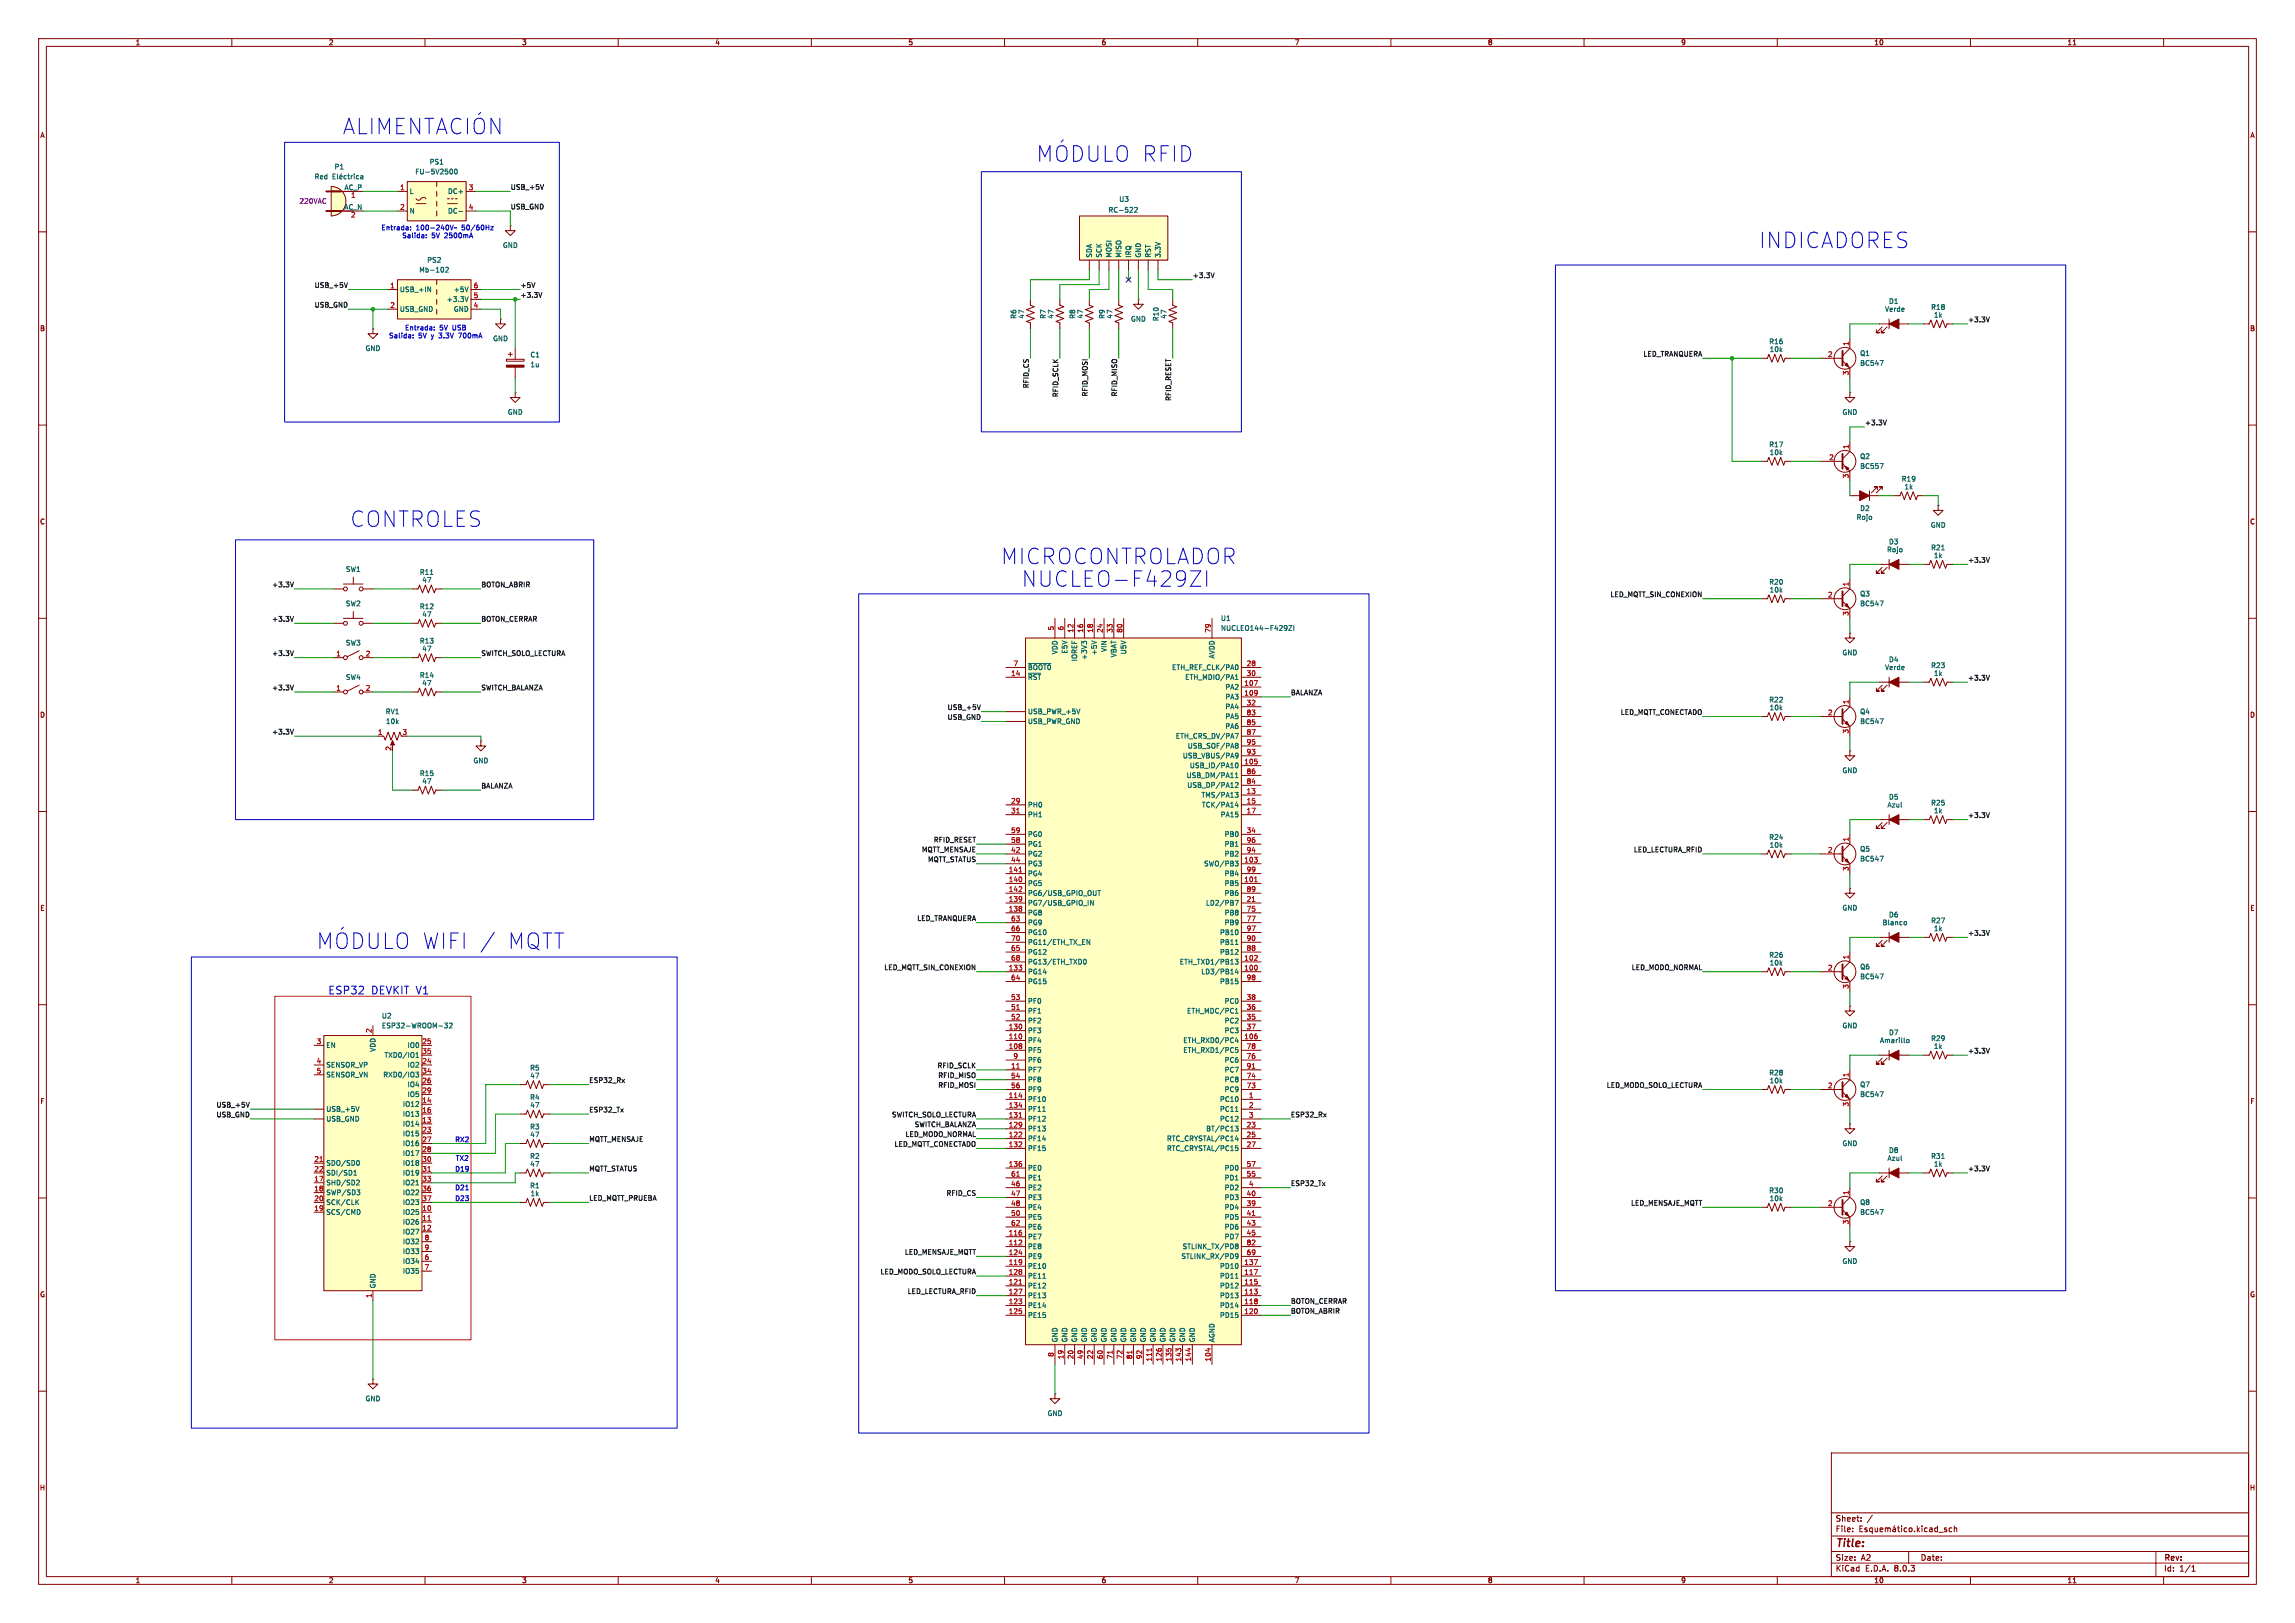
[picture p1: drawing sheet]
<svg xmlns="http://www.w3.org/2000/svg" width="594mm" height="420mm" viewBox="0 0 594 420" stroke-linecap="round" stroke-linejoin="round" font-family="sans-serif">
<defs><g id="words">
<g font-size="5.6" fill="#0000c2">
<text x="295.4" y="42.1">RFID</text>
<text x="455.4" y="64.5">INDICADORES</text>
<text x="90.7" y="136.6">CONTROLES</text>
<text x="259.2" y="146.3">MICROCONTROLADOR</text>
<text x="264.5" y="152.1">NUCLEO-F429ZI</text>
<text x="109.1" y="245.8">WIFI</text>
<text x="130.5" y="245.8">MQTT</text>
</g>
<g font-size="2.8" fill="#0000c2">
<text x="84.9" y="257.5">ESP32</text>
<text x="96" y="257.5">DEVKIT V1</text>
</g>
<text font-size="2.8" fill="#840000" x="475" y="400.9">Title:</text>
<g font-size="2.1" fill="#840000">
<text x="475" y="394">Sheet:</text>
<text x="475" y="396.7">File:</text>
<text x="475" y="406.9">KiCad</text>
<text x="475" y="404.1">Size:</text>
<text x="481.7" y="404.1">A2</text>
<text x="482.7" y="406.9">E.D.A.</text>
<text x="490.3" y="406.9">8.0.3</text>
<text x="497" y="404.1">Date:</text>
<text x="560" y="404.3">Rev:</text>
<text x="560" y="406.9">Id:</text>
<text x="564.1" y="406.9">1/1</text>
</g>
<g font-size="1.8" fill="#840000">
<text x="35" y="11.9">1</text>
<text x="85" y="11.9">2</text>
<text x="135" y="11.9">3</text>
<text x="185" y="11.9">4</text>
<text x="235" y="11.9">5</text>
<text x="285" y="11.9">6</text>
<text x="335" y="11.9">7</text>
<text x="385" y="11.9">8</text>
<text x="435" y="11.9">9</text>
<text x="485" y="11.9">10</text>
<text x="535" y="11.9">11</text>
<text x="10.3" y="35.9">A</text>
<text x="582.3" y="35.9">A</text>
<text x="10.3" y="85.9">B</text>
<text x="582.3" y="85.9">B</text>
<text x="10.3" y="135.9">C</text>
<text x="582.3" y="135.9">C</text>
<text x="10.3" y="185.9">D</text>
<text x="582.3" y="185.9">D</text>
<text x="10.3" y="235.9">E</text>
<text x="582.3" y="235.9">E</text>
<text x="10.3" y="285.9">F</text>
<text x="582.3" y="285.9">F</text>
<text x="10.3" y="335.9">G</text>
<text x="582.3" y="335.9">G</text>
<text x="10.2" y="385.9">H</text>
<text x="582.2" y="385.9">H</text>
<text x="35" y="409.9">1</text>
<text x="85" y="409.9">2</text>
<text x="135" y="409.9">3</text>
<text x="185" y="409.9">4</text>
<text x="235" y="409.9">5</text>
<text x="285" y="409.9">6</text>
<text x="335" y="409.9">7</text>
<text x="385" y="409.9">8</text>
<text x="435" y="409.9">9</text>
<text x="485" y="409.9">10</text>
<text x="535" y="409.9">11</text>
</g>
<g font-size="1.8" fill="#006464">
<text x="81.3" y="46.6">Red</text>
<text x="86.5" y="44">P1</text>
<text x="107.4" y="45.3">FU-5V2500</text>
<text x="111.1" y="42.8">PS1</text>
<text x="89" y="49.3">AC_P</text>
<text x="105.9" y="50.4">L</text>
<text x="115.8" y="50.4">DC+</text>
<text x="289.6" y="52.4">U3</text>
<text x="89" y="54.4">AC_N</text>
<text x="105.9" y="55.5">N</text>
<text x="115.8" y="55.5">DC-</text>
<text x="286.8" y="55.2">RC-522</text>
<text x="130" y="64.4">GND</text>
<text x="108.4" y="70.7">Mb-102</text>
<text x="110.4" y="68.2">PS2</text>
<text x="282.8" y="66.8" transform="rotate(-90 282.8 66.8)">SDA</text>
<text x="285.3" y="66.8" transform="rotate(-90 285.3 66.8)">SCK</text>
<text x="287.9" y="66.8" transform="rotate(-90 287.9 66.8)">MOSI</text>
<text x="290.4" y="66.8" transform="rotate(-90 290.4 66.8)">MISO</text>
<text x="293" y="66.8" transform="rotate(-90 293 66.8)">IRQ</text>
<text x="295.5" y="66.8" transform="rotate(-90 295.5 66.8)">GND</text>
<text x="298" y="66.8" transform="rotate(-90 298 66.8)">RST</text>
<text x="300.6" y="66.8" transform="rotate(-90 300.6 66.8)">3.3V</text>
<text x="103.4" y="75.8">USB_+IN</text>
<text x="117.3" y="75.8">+5V</text>
<text x="103.4" y="80.9">USB_GND</text>
<text x="115.5" y="78.3">+3.3V</text>
<text x="117.3" y="80.9">GND</text>
<text x="263.2" y="82.6" transform="rotate(-90 263.2 82.6)">R6</text>
<text x="265.3" y="82.6" transform="rotate(-90 265.3 82.6)">47</text>
<text x="270.9" y="82.6" transform="rotate(-90 270.9 82.6)">R7</text>
<text x="272.9" y="82.6" transform="rotate(-90 272.9 82.6)">47</text>
<text x="278.5" y="82.6" transform="rotate(-90 278.5 82.6)">R8</text>
<text x="280.5" y="82.6" transform="rotate(-90 280.5 82.6)">47</text>
<text x="286.1" y="82.6" transform="rotate(-90 286.1 82.6)">R9</text>
<text x="288.1" y="82.6" transform="rotate(-90 288.1 82.6)">47</text>
<text x="292.6" y="83.4">GND</text>
<text x="300.1" y="83.2" transform="rotate(-90 300.1 83.2)">R10</text>
<text x="302.1" y="82.6" transform="rotate(-90 302.1 82.6)">47</text>
<text x="487.8" y="80.9">Verde</text>
<text x="488.8" y="78.8">D1</text>
<text x="499.7" y="80.4">R18</text>
<text x="500.4" y="82.4">1k</text>
<text x="127.5" y="88.5">GND</text>
<text x="457.8" y="89.3">R16</text>
<text x="94.5" y="91">GND</text>
<text x="137.2" y="92.7">C1</text>
<text x="137.2" y="95.2">1u</text>
<text x="457.9" y="91.3">10k</text>
<text x="481.3" y="92.3">Q1</text>
<text x="481.3" y="94.8">BC547</text>
<text x="131.3" y="107.5">GND</text>
<text x="476.8" y="107.5">GND</text>
<text x="457.8" y="115.9">R17</text>
<text x="457.9" y="118">10k</text>
<text x="481.3" y="119">Q2</text>
<text x="481.3" y="121.5">BC557</text>
<text x="492.1" y="124.8">R19</text>
<text x="492.8" y="126.8">1k</text>
<text x="480.4" y="134.7">Rojo</text>
<text x="481.3" y="132.4">D2</text>
<text x="499.6" y="136.8">GND</text>
<text x="488.3" y="143.1">Rojo</text>
<text x="488.8" y="141.1">D3</text>
<text x="499.7" y="142.6">R21</text>
<text x="89.4" y="148.2">SW1</text>
<text x="108.5" y="148.9">R11</text>
<text x="500.4" y="144.6">1k</text>
<text x="109.2" y="151">47</text>
<text x="457.8" y="151.5">R20</text>
<text x="457.9" y="153.5">10k</text>
<text x="481.3" y="154.5">Q3</text>
<text x="89.4" y="157.1">SW2</text>
<text x="108.5" y="157.8">R12</text>
<text x="109.2" y="159.9">47</text>
<text x="315.9" y="160.9">U1</text>
<text x="481.3" y="157.1">BC547</text>
<text x="89.4" y="167.2">SW3</text>
<text x="108.5" y="166.7">R13</text>
<text x="315.9" y="163.4">NUCLEO144-F429ZI</text>
<text x="109.2" y="168.8">47</text>
<text x="265.9" y="173.6">~{BOOT0}</text>
<text x="273.9" y="169.4" transform="rotate(-90 273.9 169.4)">VDD</text>
<text x="276.5" y="169.3" transform="rotate(-90 276.5 169.3)">E5V</text>
<text x="279" y="171.3" transform="rotate(-90 279 171.3)">IOREF</text>
<text x="281.5" y="170.9" transform="rotate(-90 281.5 170.9)">+3V3</text>
<text x="284.1" y="169.7" transform="rotate(-90 284.1 169.7)">+5V</text>
<text x="286.6" y="168.8" transform="rotate(-90 286.6 168.8)">VIN</text>
<text x="289.2" y="170.2" transform="rotate(-90 289.2 170.2)">VBAT</text>
<text x="291.7" y="169.4" transform="rotate(-90 291.7 169.4)">U5V</text>
<text x="303.2" y="173.6">ETH_REF_CLK/PA0</text>
<text x="314.6" y="170.5" transform="rotate(-90 314.6 170.5)">AVDD</text>
<text x="476.8" y="169.8">GND</text>
<text x="487.8" y="173.6">Verde</text>
<text x="488.8" y="171.6">D4</text>
<text x="499.7" y="173.1">R23</text>
<text x="89.4" y="176.1">SW4</text>
<text x="108.5" y="175.6">R14</text>
<text x="109.2" y="177.6">47</text>
<text x="265.9" y="176.1">~{RST}</text>
<text x="306.6" y="176.1">ETH_MDIO/PA1</text>
<text x="317" y="178.7">PA2</text>
<text x="500.4" y="175.1">1k</text>
<text x="99.7" y="185">RV1</text>
<text x="265.9" y="185">USB_PWR_+5V</text>
<text x="317" y="181.2">PA3</text>
<text x="317" y="183.7">PA4</text>
<text x="457.8" y="182">R22</text>
<text x="457.9" y="184">10k</text>
<text x="481.3" y="185">Q4</text>
<text x="99.8" y="187.6">10k</text>
<text x="265.9" y="187.6">USB_PWR_GND</text>
<text x="304.2" y="191.4">ETH_CRS_DV/PA7</text>
<text x="317" y="186.3">PA5</text>
<text x="317" y="188.8">PA6</text>
<text x="481.3" y="187.6">BC547</text>
<text x="122.4" y="197.7">GND</text>
<text x="306" y="196.4">USB_VBUS/PA9</text>
<text x="307.3" y="193.9">USB_SOF/PA8</text>
<text x="108.5" y="201">R15</text>
<text x="109.2" y="203">47</text>
<text x="307" y="201.5">USB_DM/PA11</text>
<text x="307.8" y="199">USB_ID/PA10</text>
<text x="476.8" y="200.3">GND</text>
<text x="265.9" y="209.1">PH0</text>
<text x="307.2" y="204.1">USB_DP/PA12</text>
<text x="310.9" y="206.6">TMS/PA13</text>
<text x="311" y="209.1">TCK/PA14</text>
<text x="488.4" y="209.1">Azul</text>
<text x="488.8" y="207.1">D5</text>
<text x="499.7" y="208.6">R25</text>
<text x="265.9" y="211.7">PH1</text>
<text x="315.8" y="211.7">PA15</text>
<text x="500.4" y="210.7">1k</text>
<text x="265.9" y="221.8">PG2</text>
<text x="265.9" y="219.3">PG1</text>
<text x="265.9" y="216.8">PG0</text>
<text x="316.8" y="216.8">PB0</text>
<text x="316.8" y="221.8">PB2</text>
<text x="316.8" y="219.3">PB1</text>
<text x="457.8" y="217.5">R24</text>
<text x="457.9" y="219.6">10k</text>
<text x="481.3" y="220.6">Q5</text>
<text x="265.9" y="226.9">PG4</text>
<text x="265.9" y="224.4">PG3</text>
<text x="311.5" y="224.4">SWO/PB3</text>
<text x="316.8" y="226.9">PB4</text>
<text x="481.3" y="223.1">BC547</text>
<text x="265.9" y="229.5">PG5</text>
<text x="265.9" y="232">PG6/USB_GPIO_OUT</text>
<text x="316.8" y="229.5">PB5</text>
<text x="316.8" y="232">PB6</text>
<text x="265.9" y="237.1">PG8</text>
<text x="265.9" y="234.5">PG7/USB_GPIO_IN</text>
<text x="265.9" y="239.6">PG9</text>
<text x="312" y="234.5">LD2/PB7</text>
<text x="316.8" y="237.1">PB8</text>
<text x="316.8" y="239.6">PB9</text>
<text x="476.8" y="235.8">GND</text>
<text x="487.1" y="239.6">Blanco</text>
<text x="488.8" y="237.6">D6</text>
<text x="499.7" y="239.1">R27</text>
<text x="265.9" y="242.2">PG10</text>
<text x="265.9" y="244.7">PG11/ETH_TX_EN</text>
<text x="315.6" y="244.7">PB11</text>
<text x="315.6" y="242.2">PB10</text>
<text x="500.4" y="241.1">1k</text>
<text x="265.9" y="247.2">PG12</text>
<text x="265.9" y="249.8">PG13/ETH_TXD0</text>
<text x="305.2" y="249.8">ETH_TXD1/PB13</text>
<text x="315.6" y="247.2">PB12</text>
<text x="457.8" y="248">R26</text>
<text x="457.9" y="250">10k</text>
<text x="481.3" y="251.1">Q6</text>
<text x="265.9" y="252.3">PG14</text>
<text x="265.9" y="254.9">PG15</text>
<text x="310.8" y="252.3">LD3/PB14</text>
<text x="315.6" y="254.9">PB15</text>
<text x="481.3" y="253.6">BC547</text>
<text x="98.7" y="263.8">U2</text>
<text x="265.9" y="262.5">PF1</text>
<text x="265.9" y="259.9">PF0</text>
<text x="307.1" y="262.5">ETH_MDC/PC1</text>
<text x="316.8" y="259.9">PC0</text>
<text x="98.7" y="266.3">ESP32-WROOM-32</text>
<text x="265.9" y="267.6">PF3</text>
<text x="265.9" y="265">PF2</text>
<text x="316.8" y="265">PC2</text>
<text x="316.8" y="267.6">PC3</text>
<text x="476.8" y="266.3">GND</text>
<text x="488.8" y="268.1">D7</text>
<text x="499.7" y="269.6">R29</text>
<text x="84.3" y="271.4">EN</text>
<text x="97.4" y="272.3" transform="rotate(-90 97.4 272.3)">VDD</text>
<text x="99.4" y="273.9">TXD0/IO1</text>
<text x="105.4" y="271.4">IO0</text>
<text x="265.9" y="272.6">PF5</text>
<text x="265.9" y="270.1">PF4</text>
<text x="265.9" y="275.2">PF6</text>
<text x="306.1" y="270.1">ETH_RXD0/PC4</text>
<text x="306.1" y="272.6">ETH_RXD1/PC5</text>
<text x="316.8" y="275.2">PC6</text>
<text x="486.5" y="270.1">Amarillo</text>
<text x="500.4" y="271.6">1k</text>
<text x="84.3" y="276.5">SENSOR_VP</text>
<text x="84.3" y="279">SENSOR_VN</text>
<text x="99.1" y="279">RXD0/IO3</text>
<text x="105.4" y="276.5">IO2</text>
<text x="105.4" y="281.5">IO4</text>
<text x="137.1" y="277.2">R5</text>
<text x="137.1" y="279.2">47</text>
<text x="265.9" y="277.7">PF7</text>
<text x="265.9" y="280.3">PF8</text>
<text x="316.8" y="280.3">PC8</text>
<text x="316.8" y="277.7">PC7</text>
<text x="457.8" y="278.5">R28</text>
<text x="457.9" y="280.5">10k</text>
<text x="481.3" y="281.5">Q7</text>
<text x="84.3" y="287.9">USB_+5V</text>
<text x="104.2" y="286.6">IO12</text>
<text x="105.4" y="284.1">IO5</text>
<text x="137.1" y="284.8">R4</text>
<text x="137.1" y="286.9">47</text>
<text x="265.9" y="285.3">PF10</text>
<text x="265.9" y="287.9">PF11</text>
<text x="265.9" y="282.8">PF9</text>
<text x="315.6" y="285.3">PC10</text>
<text x="315.6" y="287.9">PC11</text>
<text x="316.8" y="282.8">PC9</text>
<text x="481.3" y="284.1">BC547</text>
<text x="84.3" y="290.4">USB_GND</text>
<text x="104.2" y="291.7">IO14</text>
<text x="104.2" y="289.2">IO13</text>
<text x="137.1" y="292.5">R3</text>
<text x="265.9" y="293">PF13</text>
<text x="265.9" y="290.4">PF12</text>
<text x="312.1" y="293">BT/PC13</text>
<text x="315.6" y="290.4">PC12</text>
<text x="104.2" y="294.2">IO15</text>
<text x="104.2" y="296.8">IO16</text>
<text x="104.2" y="299.3">IO17</text>
<text x="137.1" y="294.5">47</text>
<text x="265.9" y="295.5">PF14</text>
<text x="265.9" y="298">PF15</text>
<text x="301.9" y="295.5">RTC_CRYSTAL/PC14</text>
<text x="301.9" y="298">RTC_CRYSTAL/PC15</text>
<text x="476.8" y="296.8">GND</text>
<text x="488.8" y="298.6">D8</text>
<text x="84.3" y="301.9">SDO/SD0</text>
<text x="84.3" y="304.4">SDI/SD1</text>
<text x="104.2" y="301.9">IO18</text>
<text x="104.2" y="304.4">IO19</text>
<text x="137.1" y="300.1">R2</text>
<text x="137.1" y="302.1">47</text>
<text x="265.9" y="303.1">PE0</text>
<text x="265.9" y="305.7">PE1</text>
<text x="316.8" y="305.7">PD1</text>
<text x="316.8" y="303.1">PD0</text>
<text x="488.4" y="300.6">Azul</text>
<text x="499.7" y="300.1">R31</text>
<text x="500.4" y="302.1">1k</text>
<text x="84.3" y="306.9">SHD/SD2</text>
<text x="84.3" y="309.5">SWP/SD3</text>
<text x="104.2" y="306.9">IO21</text>
<text x="104.2" y="309.5">IO22</text>
<text x="137.1" y="307.7">R1</text>
<text x="137.2" y="309.7">1k</text>
<text x="265.9" y="308.2">PE2</text>
<text x="265.9" y="310.7">PE3</text>
<text x="316.8" y="308.2">PD2</text>
<text x="316.8" y="310.7">PD3</text>
<text x="457.8" y="309">R30</text>
<text x="457.9" y="311">10k</text>
<text x="84.3" y="314.6">SCS/CMD</text>
<text x="84.3" y="312">SCK/CLK</text>
<text x="104.2" y="314.6">IO25</text>
<text x="104.2" y="317.1">IO26</text>
<text x="104.2" y="312">IO23</text>
<text x="265.9" y="313.3">PE4</text>
<text x="265.9" y="315.8">PE5</text>
<text x="316.8" y="313.3">PD4</text>
<text x="316.8" y="315.8">PD5</text>
<text x="481.3" y="312">Q8</text>
<text x="481.3" y="314.6">BC547</text>
<text x="104.2" y="319.6">IO27</text>
<text x="104.2" y="322.2">IO32</text>
<text x="265.9" y="323.4">PE8</text>
<text x="265.9" y="320.9">PE7</text>
<text x="265.9" y="318.4">PE6</text>
<text x="306" y="323.4">STLINK_TX/PD8</text>
<text x="316.8" y="318.4">PD6</text>
<text x="316.8" y="320.9">PD7</text>
<text x="104.2" y="327.3">IO34</text>
<text x="104.2" y="329.8">IO35</text>
<text x="104.2" y="324.7">IO33</text>
<text x="265.9" y="328.5">PE10</text>
<text x="265.9" y="326">PE9</text>
<text x="305.7" y="326">STLINK_RX/PD9</text>
<text x="315.6" y="328.5">PD10</text>
<text x="476.8" y="327.3">GND</text>
<text x="97.4" y="333.5" transform="rotate(-90 97.4 333.5)">GND</text>
<text x="265.9" y="333.6">PE12</text>
<text x="265.9" y="331.1">PE11</text>
<text x="315.6" y="333.6">PD12</text>
<text x="315.6" y="331.1">PD11</text>
<text x="265.9" y="338.7">PE14</text>
<text x="265.9" y="341.2">PE15</text>
<text x="265.9" y="336.1">PE13</text>
<text x="315.6" y="336.1">PD13</text>
<text x="315.6" y="338.7">PD14</text>
<text x="315.6" y="341.2">PD15</text>
<text x="273.9" y="347.5" transform="rotate(-90 273.9 347.5)">GND</text>
<text x="276.5" y="347.5" transform="rotate(-90 276.5 347.5)">GND</text>
<text x="279" y="347.5" transform="rotate(-90 279 347.5)">GND</text>
<text x="281.5" y="347.5" transform="rotate(-90 281.5 347.5)">GND</text>
<text x="284.1" y="347.5" transform="rotate(-90 284.1 347.5)">GND</text>
<text x="286.6" y="347.5" transform="rotate(-90 286.6 347.5)">GND</text>
<text x="289.2" y="347.5" transform="rotate(-90 289.2 347.5)">GND</text>
<text x="291.7" y="347.5" transform="rotate(-90 291.7 347.5)">GND</text>
<text x="294.2" y="347.5" transform="rotate(-90 294.2 347.5)">GND</text>
<text x="296.8" y="347.5" transform="rotate(-90 296.8 347.5)">GND</text>
<text x="299.3" y="347.5" transform="rotate(-90 299.3 347.5)">GND</text>
<text x="301.9" y="347.5" transform="rotate(-90 301.9 347.5)">GND</text>
<text x="304.4" y="347.5" transform="rotate(-90 304.4 347.5)">GND</text>
<text x="306.9" y="347.5" transform="rotate(-90 306.9 347.5)">GND</text>
<text x="309.5" y="347.5" transform="rotate(-90 309.5 347.5)">GND</text>
<text x="314.6" y="347.5" transform="rotate(-90 314.6 347.5)">AGND</text>
<text x="94.5" y="362.8">GND</text>
<text x="271" y="366.6">GND</text>
</g>
<text font-size="1.8" fill="#840084" x="77.4" y="52.9">220VAC</text>
<g font-size="1.8" fill="#a90000">
<text x="90.7" y="51.5">1</text>
<text x="103.4" y="49.3">1</text>
<text x="121.2" y="49.3">3</text>
<text x="90.7" y="56.6">2</text>
<text x="103.4" y="54.4">2</text>
<text x="121.2" y="54.4">4</text>
<text x="100.9" y="74.7">1</text>
<text x="122.5" y="77.2">5</text>
<text x="122.5" y="74.7">6</text>
<text x="100.9" y="79.8">2</text>
<text x="122.5" y="79.8">4</text>
<text x="478.5" y="89.6" transform="rotate(-90 478.5 89.6)">1</text>
<text x="473" y="92.5">2</text>
<text x="478.5" y="97.2" transform="rotate(-90 478.5 97.2)">3</text>
<text x="473.3" y="119.1">2</text>
<text x="478.5" y="116.3" transform="rotate(-90 478.5 116.3)">1</text>
<text x="478.5" y="123.9" transform="rotate(-90 478.5 123.9)">3</text>
<text x="473" y="154.7">2</text>
<text x="478.5" y="151.8" transform="rotate(-90 478.5 151.8)">1</text>
<text x="478.5" y="159.5" transform="rotate(-90 478.5 159.5)">3</text>
<text x="272.8" y="163.3" transform="rotate(-90 272.8 163.3)">5</text>
<text x="275.3" y="163.3" transform="rotate(-90 275.3 163.3)">6</text>
<text x="277.9" y="163.9" transform="rotate(-90 277.9 163.9)">12</text>
<text x="280.4" y="163.9" transform="rotate(-90 280.4 163.9)">16</text>
<text x="283" y="163.9" transform="rotate(-90 283 163.9)">18</text>
<text x="285.5" y="163.9" transform="rotate(-90 285.5 163.9)">24</text>
<text x="288" y="163.9" transform="rotate(-90 288 163.9)">33</text>
<text x="290.6" y="163.9" transform="rotate(-90 290.6 163.9)">80</text>
<text x="313.4" y="163.9" transform="rotate(-90 313.4 163.9)">79</text>
<text x="86.9" y="169.9">1</text>
<text x="94.5" y="169.9">2</text>
<text x="262.2" y="172.5">7</text>
<text x="322.5" y="172.5">28</text>
<text x="86.9" y="178.8">1</text>
<text x="94.5" y="178.8">2</text>
<text x="261.6" y="175">14</text>
<text x="321.9" y="177.5">107</text>
<text x="322.5" y="175">30</text>
<text x="321.9" y="180.1">109</text>
<text x="322.5" y="182.6">32</text>
<text x="322.5" y="185.2">83</text>
<text x="473" y="185.2">2</text>
<text x="478.5" y="182.3" transform="rotate(-90 478.5 182.3)">1</text>
<text x="97.7" y="190.2">1</text>
<text x="104.1" y="190.2">3</text>
<text x="322.5" y="187.7">85</text>
<text x="322.5" y="190.2">87</text>
<text x="478.5" y="189.9" transform="rotate(-90 478.5 189.9)">3</text>
<text x="101.3" y="194.4" transform="rotate(-90 101.3 194.4)">2</text>
<text x="321.9" y="197.9">105</text>
<text x="322.5" y="195.3">93</text>
<text x="322.5" y="192.8">95</text>
<text x="322.5" y="202.9">84</text>
<text x="322.5" y="200.4">86</text>
<text x="261.6" y="208">29</text>
<text x="322.5" y="205.5">13</text>
<text x="322.5" y="208">15</text>
<text x="261.6" y="210.6">31</text>
<text x="261.6" y="215.6">59</text>
<text x="322.5" y="210.6">17</text>
<text x="322.5" y="215.6">34</text>
<text x="261.6" y="220.7">42</text>
<text x="261.6" y="218.2">58</text>
<text x="322.5" y="220.7">94</text>
<text x="322.5" y="218.2">96</text>
<text x="473" y="220.7">2</text>
<text x="478.5" y="217.9" transform="rotate(-90 478.5 217.9)">1</text>
<text x="261" y="225.8">141</text>
<text x="261.6" y="223.3">44</text>
<text x="321.9" y="223.3">103</text>
<text x="322.5" y="225.8">99</text>
<text x="478.5" y="225.5" transform="rotate(-90 478.5 225.5)">3</text>
<text x="261" y="233.4">139</text>
<text x="261" y="228.3">140</text>
<text x="261" y="230.9">142</text>
<text x="321.9" y="228.3">101</text>
<text x="322.5" y="233.4">21</text>
<text x="322.5" y="230.9">89</text>
<text x="261" y="236">138</text>
<text x="261.6" y="238.5">63</text>
<text x="322.5" y="236">75</text>
<text x="322.5" y="238.5">77</text>
<text x="261.6" y="241">66</text>
<text x="261.6" y="243.6">70</text>
<text x="322.5" y="243.6">90</text>
<text x="322.5" y="241">97</text>
<text x="261" y="251.2">133</text>
<text x="261.6" y="246.1">65</text>
<text x="261.6" y="248.7">68</text>
<text x="321.9" y="251.2">100</text>
<text x="321.9" y="248.7">102</text>
<text x="322.5" y="246.1">88</text>
<text x="473" y="251.2">2</text>
<text x="478.5" y="248.4" transform="rotate(-90 478.5 248.4)">1</text>
<text x="261.6" y="253.7">64</text>
<text x="322.5" y="253.7">98</text>
<text x="478.5" y="256" transform="rotate(-90 478.5 256)">3</text>
<text x="261.6" y="261.4">51</text>
<text x="261.6" y="263.9">52</text>
<text x="261.6" y="258.8">53</text>
<text x="322.5" y="263.9">35</text>
<text x="322.5" y="261.4">36</text>
<text x="322.5" y="258.8">38</text>
<text x="96.3" y="267.4" transform="rotate(-90 96.3 267.4)">2</text>
<text x="261" y="269">110</text>
<text x="261" y="266.4">130</text>
<text x="321.9" y="269">106</text>
<text x="322.5" y="266.4">37</text>
<text x="81.8" y="270.3">3</text>
<text x="81.8" y="275.3">4</text>
<text x="109.2" y="275.3">24</text>
<text x="109.2" y="270.3">25</text>
<text x="109.2" y="272.8">35</text>
<text x="261" y="271.5">108</text>
<text x="262.2" y="274.1">9</text>
<text x="322.5" y="274.1">76</text>
<text x="322.5" y="271.5">78</text>
<text x="81.8" y="277.9">5</text>
<text x="109.2" y="280.4">26</text>
<text x="109.2" y="277.9">34</text>
<text x="261.6" y="276.6">11</text>
<text x="261.6" y="279.1">54</text>
<text x="261.6" y="281.7">56</text>
<text x="322.5" y="281.7">73</text>
<text x="322.5" y="279.1">74</text>
<text x="322.5" y="276.6">91</text>
<text x="473" y="281.7">2</text>
<text x="478.5" y="278.8" transform="rotate(-90 478.5 278.8)">1</text>
<text x="109.2" y="285.5">14</text>
<text x="109.2" y="283">29</text>
<text x="261" y="284.2">114</text>
<text x="261" y="286.8">134</text>
<text x="323.1" y="284.2">1</text>
<text x="323.1" y="286.8">2</text>
<text x="478.5" y="286.5" transform="rotate(-90 478.5 286.5)">3</text>
<text x="109.2" y="290.6">13</text>
<text x="109.2" y="288">16</text>
<text x="109.2" y="293.1">23</text>
<text x="261" y="291.8">129</text>
<text x="261" y="289.3">131</text>
<text x="322.5" y="291.8">23</text>
<text x="323.1" y="289.3">3</text>
<text x="109.2" y="295.7">27</text>
<text x="109.2" y="298.2">28</text>
<text x="261" y="294.4">122</text>
<text x="261" y="296.9">132</text>
<text x="322.5" y="294.4">25</text>
<text x="322.5" y="296.9">27</text>
<text x="81.2" y="305.8">17</text>
<text x="81.2" y="300.7">21</text>
<text x="81.2" y="303.3">22</text>
<text x="109.2" y="300.7">30</text>
<text x="109.2" y="303.3">31</text>
<text x="109.2" y="305.8">33</text>
<text x="261" y="302">136</text>
<text x="261.6" y="304.5">61</text>
<text x="322.5" y="304.5">55</text>
<text x="322.5" y="302">57</text>
<text x="81.2" y="308.4">18</text>
<text x="81.2" y="310.9">20</text>
<text x="109.2" y="308.4">36</text>
<text x="109.2" y="310.9">37</text>
<text x="261.6" y="307.1">46</text>
<text x="261.6" y="309.6">47</text>
<text x="322.5" y="309.6">40</text>
<text x="323.1" y="307.1">4</text>
<text x="478.5" y="309.3" transform="rotate(-90 478.5 309.3)">1</text>
<text x="81.2" y="313.4">19</text>
<text x="109.2" y="313.4">10</text>
<text x="109.2" y="316">11</text>
<text x="261.6" y="312.2">48</text>
<text x="261.6" y="314.7">50</text>
<text x="261.6" y="317.2">62</text>
<text x="322.5" y="312.2">39</text>
<text x="322.5" y="314.7">41</text>
<text x="322.5" y="317.2">43</text>
<text x="473" y="312.2">2</text>
<text x="478.5" y="316.9" transform="rotate(-90 478.5 316.9)">3</text>
<text x="109.2" y="318.5">12</text>
<text x="109.8" y="321.1">8</text>
<text x="109.8" y="323.6">9</text>
<text x="261" y="322.3">112</text>
<text x="261" y="319.8">116</text>
<text x="322.5" y="319.8">45</text>
<text x="322.5" y="322.3">82</text>
<text x="109.8" y="326.1">6</text>
<text x="109.8" y="328.7">7</text>
<text x="261" y="327.4">119</text>
<text x="261" y="324.9">124</text>
<text x="261" y="329.9">128</text>
<text x="321.9" y="329.9">117</text>
<text x="321.9" y="327.4">137</text>
<text x="322.5" y="324.9">69</text>
<text x="96.3" y="336" transform="rotate(-90 96.3 336)">1</text>
<text x="261" y="332.5">121</text>
<text x="261" y="335">127</text>
<text x="321.9" y="335">113</text>
<text x="321.9" y="332.5">115</text>
<text x="261" y="337.6">123</text>
<text x="261" y="340.1">125</text>
<text x="321.9" y="337.6">118</text>
<text x="321.9" y="340.1">120</text>
<text x="272.8" y="351.2" transform="rotate(-90 272.8 351.2)">8</text>
<text x="275.3" y="351.8" transform="rotate(-90 275.3 351.8)">19</text>
<text x="277.9" y="351.8" transform="rotate(-90 277.9 351.8)">20</text>
<text x="280.4" y="351.8" transform="rotate(-90 280.4 351.8)">49</text>
<text x="283" y="351.8" transform="rotate(-90 283 351.8)">22</text>
<text x="285.5" y="351.8" transform="rotate(-90 285.5 351.8)">60</text>
<text x="288" y="351.8" transform="rotate(-90 288 351.8)">71</text>
<text x="290.6" y="351.8" transform="rotate(-90 290.6 351.8)">72</text>
<text x="293.1" y="351.8" transform="rotate(-90 293.1 351.8)">81</text>
<text x="295.7" y="351.8" transform="rotate(-90 295.7 351.8)">92</text>
<text x="298.2" y="352.4" transform="rotate(-90 298.2 352.4)">111</text>
<text x="300.7" y="352.4" transform="rotate(-90 300.7 352.4)">126</text>
<text x="303.3" y="352.4" transform="rotate(-90 303.3 352.4)">135</text>
<text x="305.8" y="352.4" transform="rotate(-90 305.8 352.4)">143</text>
<text x="308.4" y="352.4" transform="rotate(-90 308.4 352.4)">144</text>
<text x="313.4" y="352.4" transform="rotate(-90 313.4 352.4)">104</text>
</g>
<g font-size="1.8" fill="#0f0f0f">
<text x="132.1" y="49.2">USB_+5V</text>
<text x="132.1" y="54.3">USB_GND</text>
<text x="81.3" y="74.6">USB_+5V</text>
<text x="134.6" y="74.6">+5V</text>
<text x="134.6" y="77.1">+3.3V</text>
<text x="308.6" y="72">+3.3V</text>
<text x="81.3" y="79.7">USB_GND</text>
<text x="509.3" y="83.5">+3.3V</text>
<text x="425.2" y="92.4">LED_TRANQUERA</text>
<text x="266.3" y="100.6" transform="rotate(-90 266.3 100.6)">RFID_CS</text>
<text x="274" y="102.9" transform="rotate(-90 274 102.9)">RFID_SCLK</text>
<text x="281.6" y="102.7" transform="rotate(-90 281.6 102.7)">RFID_MOSI</text>
<text x="289.2" y="102.7" transform="rotate(-90 289.2 102.7)">RFID_MISO</text>
<text x="303.2" y="103.9" transform="rotate(-90 303.2 103.9)">RFID_RESET</text>
<text x="482.6" y="110.1">+3.3V</text>
<text x="509.3" y="145.7">+3.3V</text>
<text x="70.3" y="152">+3.3V</text>
<text x="124.5" y="152">BOTON_ABRIR</text>
<text x="416.7" y="154.6">LED_MQTT_SIN_CONEXION</text>
<text x="70.3" y="160.9">+3.3V</text>
<text x="124.5" y="160.9">BOTON_CERRAR</text>
<text x="70.3" y="169.8">+3.3V</text>
<text x="124.5" y="169.8">SWITCH_SOLO_LECTURA</text>
<text x="70.3" y="178.7">+3.3V</text>
<text x="124.5" y="178.7">SWITCH_BALANZA</text>
<text x="334" y="180">BALANZA</text>
<text x="509.3" y="176.2">+3.3V</text>
<text x="245.1" y="183.8">USB_+5V</text>
<text x="419.4" y="185.1">LED_MQTT_CONECTADO</text>
<text x="70.3" y="190.2">+3.3V</text>
<text x="245.1" y="186.3">USB_GND</text>
<text x="124.5" y="204.1">BALANZA</text>
<text x="509.3" y="211.7">+3.3V</text>
<text x="238.5" y="220.6">MQTT_MENSAJE</text>
<text x="241.6" y="218.1">RFID_RESET</text>
<text x="422.8" y="220.6">LED_LECTURA_RFID</text>
<text x="240.1" y="223.2">MQTT_STATUS</text>
<text x="237.3" y="238.4">LED_TRANQUERA</text>
<text x="509.3" y="242.2">+3.3V</text>
<text x="228.8" y="251.1">LED_MQTT_SIN_CONEXION</text>
<text x="422.2" y="251.1">LED_MODO_NORMAL</text>
<text x="509.3" y="272.7">+3.3V</text>
<text x="152.4" y="280.3">ESP32_Rx</text>
<text x="242.5" y="276.5">RFID_SCLK</text>
<text x="242.7" y="279.1">RFID_MISO</text>
<text x="242.7" y="281.6">RFID_MOSI</text>
<text x="415.8" y="281.6">LED_MODO_SOLO_LECTURA</text>
<text x="55.9" y="286.7">USB_+5V</text>
<text x="152.4" y="287.9">ESP32_Tx</text>
<text x="55.9" y="289.2">USB_GND</text>
<text x="230.8" y="289.2">SWITCH_SOLO_LECTURA</text>
<text x="236.6" y="291.8">SWITCH_BALANZA</text>
<text x="334" y="289.2">ESP32_Rx</text>
<text x="152.4" y="295.6">MQTT_MENSAJE</text>
<text x="231.4" y="296.8">LED_MQTT_CONECTADO</text>
<text x="234.3" y="294.3">LED_MODO_NORMAL</text>
<text x="152.4" y="303.2">MQTT_STATUS</text>
<text x="509.3" y="303.2">+3.3V</text>
<text x="152.4" y="310.8">LED_MQTT_PRUEBA</text>
<text x="244.8" y="309.5">RFID_CS</text>
<text x="334" y="307">ESP32_Tx</text>
<text x="422" y="312.1">LED_MENSAJE_MQTT</text>
<text x="227.8" y="329.9">LED_MODO_SOLO_LECTURA</text>
<text x="234.1" y="324.8">LED_MENSAJE_MQTT</text>
<text x="234.8" y="334.9">LED_LECTURA_RFID</text>
<text x="334" y="337.5">BOTON_CERRAR</text>
<text x="334" y="340">BOTON_ABRIR</text>
</g>
<g font-size="1.8" fill="#0000c2">
<text x="98.6" y="59.8">Entrada:</text>
<text x="107.6" y="59.8">100-240V~</text>
<text x="119.6" y="59.8">50/60Hz</text>
<text x="104" y="61.8">Salida:</text>
<text x="111.7" y="61.8">5V</text>
<text x="115.2" y="61.8">2500mA</text>
<text x="100.6" y="87.7">Salida:</text>
<text x="104.7" y="85.7">Entrada:</text>
<text x="108.3" y="87.7">5V</text>
<text x="111.8" y="87.7">y</text>
<text x="113.8" y="85.7">5V</text>
<text x="113.9" y="87.7">3.3V</text>
<text x="117.2" y="85.7">USB</text>
<text x="119.2" y="87.7">700mA</text>
<text x="117.7" y="295.8">RX2</text>
<text x="117.7" y="303.4">D19</text>
<text x="117.8" y="300.6">TX2</text>
<text x="117.7" y="308.2">D21</text>
<text x="117.7" y="311">D23</text>
</g>
</g></defs>
<g fill="none" stroke="#840000" stroke-width=".26">
<path d="M10 10h574v400h-574zM12 12h570v396h-570zM60 10v2M110 10v2M160 10v2M210 10v2M260 10v2M310 10v2M360 10v2M410 10v2M460 10v2M510 10v2"/>
<path d="M536.6 11.6h.7M560 10v2M10 60h2M582 60h2M10 110h2M471.2 119.4h5.7M478.8 114.3v2.5l-1.9 1.9M582 110h2M476.9 120l1.9 1.9v2.6M10 160h2M582 160h2M10 210h2"/>
<path d="M582 210h2M10 260h2M582 260h2M10 310h2M582 310h2M10 360h2M273 360.7v1.3h1.3l-1.3 1.2-1.2-1.2h1.2M273 360.7h.1M474 376h108v32h-108zM582 360h2M474 397.5h108M474 391.5h108"/>
<path d="M479.5 396.2v.2M479.5 395.4v.2M481.4 395.6h.5M481.7 393.5v.2M481.7 392.7v.2M482.1 394.9h-.7v1.5h.7M483.2 395.4h-.3l-.2 .2v.2l.5 .1v.4h-.5M484.6 395.4h-.4l-.3 .3 .1 .6h.6M484.6 395.4v1.5M484.6 392.1l-1.3 1.9M485.3 395.4l.1 .9 .6-.1M486 395.4v1"/>
<path d="M486.6 395.9l.7-.2-.1-.3h-.4l-.2 .2 .1 .7h.5M488 395.5l.4-.1 .2 .2M488 395.4v1M488.6 395.6l.2-.2h.4v1M488.6 395.6v.8M490 395.4h.5l.1 1M490.4 394.8l-.2 .2M490.6 395.7l-.7 .3 .2 .4 .5-.1M491.1 395.4h.6M491.3 394.9v1.3l.4 .2M492.2 394.9v.1M492.2 395.4v1"/>
<path d="M493.5 395.4h-.4l-.3 .3 .2 .6h.5M494.2 395.5l.2-.1 .4 .1-.1 .8-.5-.1zM495.5 396.2v.2M496.2 394.9v1.5M496.4 395.8l.4 .6M496.8 395.4l-.6 .5M497.5 394.9v.1M497.5 395.4v1M498.8 395.4h-.4l-.3 .3 .1 .6h.6M499.5 395.4h.5l.1 1M500.1 395.7l-.7 .3 .2 .4 .5-.1M501.5 395.4h-.5l-.3 .3 .2 .6h.6"/>
<path d="M501.5 394.9v1.5M501.8 396.5h1.2M503.8 395.4h-.3l-.3 .2 .1 .2 .5 .1v.4h-.6M505.2 395.4h-.5l-.2 .3 .1 .6h.6M505.8 395.5l.6-.1 .1 1M505.8 394.9v1.5M60 408v2M110 408v2M160 408v2M210 408v2M260 408v2M310 408v2"/>
<path d="M360 408v2M410 408v2M460 408v2M474 404.5h108M474 401.5h108M494 401.5v3M510 408v2M536.6 409.6h.7M558 401.5v6.5M560 408v2M567.3 406.6h.9M567.3 405.5l.4-.4v1.5"/>
<circle cx="477.5" cy="119.4" r="2.82"/>
</g>
<path d="M476.9 117.5v3.8" fill="none" stroke="#840000" stroke-width=".51"/>
<path d="M477.5 120.7l1 .5-.5 .5z" fill="#840000" stroke="#840000" stroke-width=".26"/>
<path d="M486.6 120h.8l-.5 1.2" fill="none" stroke="#006464" stroke-width=".26"/>
<path d="M265.4 165.1h55.9v182.9h-55.9z" fill="#ffffc2"/>
<g fill="none" stroke="#840000" stroke-width=".26">
<path d="M266.7 77.5v1.5l1 .4-2 .7 2 .8-2 .8 2 .7-2 .8 1 .4v1.5M274.3 77.5v1.5l1 .4-2 .7 2 .8-2 .8 2 .7-2 .8 1 .4v1.5M281.9 77.5v1.5l1.1 .4-2.1 .7 2.1 .8-2.1 .8 2.1 .7-2.1 .8 1 .4v1.5M289.6 77.5v1.5l1 .4-2.1 .7 2.1 .8-2.1 .8 2.1 .7-2.1 .8 1.1 .4v1.5M294.6 77.5v1.2h1.3l-1.3 1.3-1.2-1.3h1.2M294.6 77.5h.1M303.5 77.5v1.5l1 .4-2 .7 2 .8-2 .8 2 .7-2 .8 1 .4v1.5M455.9 119.4h1.6l.3-1 .8 2 .8-2 .7 2 .8-2 .7 2 .4-1h1.5M478.8 101.6v1.3h1.3l-1.3 1.2-1.3-1.2h1.3M478.8 101.6h.1M501.6 130.8v1.3h1.3l-1.3 1.3-1.2-1.3h1.2M501.6 130.8h.1"/>
<path d="M86.4 152.4h2.5M88.9 151.1h5.1M91.4 149.4v1.7M91.4 158.2v1.8M94 152.4h2.5M106.7 152.4h1.5l.4-1 .7 2 .8-2 .8 2 .7-2 .8 2 .4-1h1.5M455.9 154.9h1.6l.3-1 .8 2.1 .8-2.1 .7 2.1 .8-2.1 .7 2.1 .4-1.1h1.5M471.2 154.9h5.7M476.9 155.6l1.9 1.9v2.5M478.8 149.9v2.5l-1.9 1.9M86.4 161.3h2.5M86.4 179.1h2.5"/>
<path d="M86.4 170.2h2.5M88.9 160h5.1M93 177.3l-3.1 1.5M93 168.4l-3.1 1.5M94 161.3h2.5M94 179.1h2.5M94 170.2h2.5M106.7 179.1h1.5l.4-1 .7 2 .8-2 .8 2 .7-2 .8 2 .4-1h1.5M106.7 170.2h1.5l.4-1 .7 2 .8-2 .8 2 .7-2 .8 2 .4-1h1.5M106.7 161.3h1.5l.4-1 .7 2 .8-2 .8 2 .7-2 .8 2 .4-1h1.5M260.3 175.3h5.1M260.3 172.7h5.1"/>
<path d="M265.4 165.1h55.9v182.9h-55.9zM273 160v5.1M275.6 160v5.1M278.1 160v5.1M280.7 160v5.1M283.2 160v5.1M285.7 160v5.1M288.3 160v5.1M290.8 160v5.1M313.7 160v5.1M321.3 177.8h5.1M321.3 175.3h5.1"/>
<path d="M321.3 172.7h5.1M478.8 163.8v1.3h1.3l-1.3 1.3-1.3-1.3h1.3M478.8 163.8h.1M486.4 176.5h7.6M487.2 177.3l-1.6 1.5h.8h-.8v-.7M488.4 177.3l-1.5 1.5h.8h-.8v-.7M488.9 175.3v2.5M97.8 190.5h1.5l.4 1 .8-2 .7 2 .8-2 .7 2 .8-2 .4 1M101.6 192v1M124.5 191.8v1.2h1.2l-1.2 1.3-1.3-1.3h1.3M124.5 191.8h.1M260.3 184.2h5.1"/>
<path d="M260.3 186.7h5.1M321.3 198.1h5.1M321.3 180.3h5.1M321.3 182.9h5.1M321.3 185.4h5.1M321.3 188h5.1M321.3 190.5h5.1M321.3 195.6h5.1M321.3 193h5.1M455.9 185.4h1.6l.3-1 .8 2 .8-2 .7 2 .8-2 .7 2 .4-1h1.5M471.2 185.4h5.7M476.9 186.1l1.9 1.9v2.5"/>
<path d="M478.8 180.3v2.6l-1.9 1.9M106.7 204.5h1.5l.4-1 .7 2 .8-2 .8 2 .7-2 .8 2 .4-1h1.5M260.3 208.3h5.1M260.3 210.8h5.1M260.3 215.9h5.1M260.3 218.4h5.1M321.3 205.7h5.1M321.3 208.3h5.1M321.3 210.8h5.1M321.3 215.9h5.1M321.3 218.4h5.1M321.3 203.2h5.1"/>
<path d="M321.3 200.7h5.1M486.4 212.1h7.6M487.2 212.9l-1.6 1.5h.8h-.8v-.8M488.4 212.9l-1.5 1.5h.8h-.8v-.8M488.9 210.8v2.6M497.8 212.1h1.6l.3-1 .8 2 .8-2 .7 2 .8-2 .8 2 .3-1h1.6M260.3 228.6h5.1M260.3 223.5h5.1M260.3 236.2h5.1M260.3 233.7h5.1M260.3 226.1h5.1M260.3 231.1h5.1"/>
<path d="M260.3 221h5.1M260.3 238.8h5.1M321.3 228.6h5.1M321.3 223.5h5.1M321.3 236.2h5.1M321.3 233.7h5.1M321.3 226.1h5.1M321.3 231.1h5.1M321.3 221h5.1M321.3 238.8h5.1M455.9 221h1.6l.3-1 .8 2 .8-2 .7 2 .8-2 .7 2 .4-1h1.5M260.3 251.5h5.1"/>
<path d="M260.3 248.9h5.1M260.3 259.1h5.1M260.3 254h5.1M260.3 246.4h5.1M260.3 241.3h5.1M260.3 243.8h5.1M321.3 251.5h5.1M321.3 248.9h5.1M321.3 259.1h5.1M321.3 254h5.1M321.3 246.4h5.1M321.3 241.3h5.1"/>
<path d="M321.3 243.8h5.1M455.9 251.5h1.6l.3-1.1 .8 2.1 .8-2.1 .7 2.1 .8-2.1 .7 2.1 .4-1h1.5M471.2 251.5h5.7M476.9 252.1l1.9 1.9v2.5M478.8 246.4v2.5l-1.9 1.9M486.4 242.6h7.6M487.2 243.3l-1.6 1.6h.8h-.8v-.8M488.4 243.3l-1.5 1.6h.8h-.8v-.8M488.9 241.3v2.5M497.8 242.6h1.6l.3-1 .8 2 .8-2 .7 2 .8-2 .8 2 .3-1h1.6M260.3 269.2h5.1M260.3 271.8h5.1"/>
<path d="M260.3 276.9h5.1M260.3 266.7h5.1M260.3 264.2h5.1M260.3 261.6h5.1M260.3 279.4h5.1M260.3 274.3h5.1M321.3 269.2h5.1M321.3 271.8h5.1M321.3 276.9h5.1M321.3 266.7h5.1M321.3 264.2h5.1M321.3 261.6h5.1"/>
<path d="M321.3 279.4h5.1M321.3 274.3h5.1M478.8 260.4v1.2h1.3l-1.3 1.3-1.3-1.3h1.3M478.8 260.4h.1M478.8 276.9v2.5l-1.9 1.9M486.4 273.1h7.6M487.2 273.8l-1.6 1.5h.8h-.8v-.7M488.4 273.8l-1.5 1.5h.8h-.8v-.7M488.9 271.8v2.5M497.8 273.1h1.6l.3-1.1 .8 2.1 .8-2.1 .7 2.1 .8-2.1 .8 2.1 .3-1h1.6M134.6 280.7h1.5l.4-1 .8 2 .7-2 .8 2 .8-2 .7 2 .4-1h1.5M134.6 288.3h1.5l.4-1 .8 2 .7-2 .8 2 .8-2 .7 2 .4-1h1.5"/>
<path d="M260.3 284.5h5.1M260.3 294.6h5.1M260.3 292.1h5.1M260.3 289.6h5.1M260.3 297.2h5.1M260.3 287h5.1M260.3 281.9h5.1M321.3 284.5h5.1M321.3 294.6h5.1M321.3 292.1h5.1M321.3 289.6h5.1M321.3 297.2h5.1"/>
<path d="M321.3 287h5.1M321.3 281.9h5.1M455.9 281.9h1.6l.3-1 .8 2.1 .8-2.1 .7 2.1 .8-2.1 .7 2.1 .4-1.1h1.5M471.2 281.9h5.7M476.9 282.6l1.9 1.9v2.5M478.8 290.8v1.3h1.3l-1.3 1.3-1.3-1.3h1.3M478.8 290.8h.1M134.6 311.2h1.5l.4-1.1 .8 2.1 .7-2.1 .8 2.1 .8-2.1 .7 2.1 .4-1h1.5M260.3 302.3h5.1M260.3 312.4h5.1M260.3 307.3h5.1M260.3 309.9h5.1"/>
<path d="M260.3 315h5.1M260.3 317.5h5.1M260.3 304.8h5.1M321.3 302.3h5.1M321.3 312.4h5.1M321.3 307.3h5.1M321.3 309.9h5.1M321.3 315h5.1M321.3 317.5h5.1M321.3 304.8h5.1M455.9 312.4h1.6l.3-1 .8 2 .8-2 .7 2 .8-2 .7 2 .4-1h1.5M471.2 312.4h5.7"/>
<path d="M476.9 313.1l1.9 1.9v2.5M478.8 307.3v2.6l-1.9 1.9M497.8 303.5h1.6l.3-1 .8 2 .8-2 .7 2 .8-2 .8 2 .3-1h1.6M260.3 322.6h5.1M260.3 335.3h5.1M260.3 332.7h5.1M260.3 320h5.1M260.3 330.2h5.1M260.3 337.8h5.1M260.3 327.7h5.1M260.3 325.1h5.1M321.3 322.6h5.1"/>
<path d="M321.3 335.3h5.1M321.3 332.7h5.1M321.3 320h5.1M321.3 330.2h5.1M321.3 337.8h5.1M321.3 327.7h5.1M321.3 325.1h5.1M260.3 340.4h5.1M273 348v5.1M275.6 348v5.1M278.1 348v5.1M280.7 348v5.1"/>
<path d="M283.2 348v5.1M285.7 348v5.1M288.3 348v5.1M290.8 348v5.1M293.4 348v5.1M295.9 348v5.1M298.4 348v5.1M301 348v5.1M303.5 348v5.1M306.1 348v5.1M308.6 348v5.1M313.7 348v5.1"/>
<path d="M321.3 340.4h5.1"/>
<circle cx="89.4" cy="152.4" r=".51"/>
<circle cx="93.5" cy="152.4" r=".51"/>
<circle cx="477.5" cy="154.9" r="2.82"/>
<circle cx="89.4" cy="161.3" r=".51"/>
<circle cx="89.4" cy="170.2" r=".51"/>
<circle cx="89.4" cy="179.1" r=".51"/>
<circle cx="93.5" cy="161.3" r=".51"/>
<circle cx="93.5" cy="179.1" r=".51"/>
<circle cx="93.5" cy="170.2" r=".51"/>
<circle cx="477.5" cy="185.4" r="2.82"/>
<circle cx="477.5" cy="251.5" r="2.82"/>
<circle cx="477.5" cy="281.9" r="2.82"/>
<circle cx="477.5" cy="312.4" r="2.82"/>
</g>
<g fill="none" stroke="#006464" stroke-width=".26">
<path d="M111.4 148.7h.7M486.6 155.5h.8l-.5 1.3M266.2 174.2h3.2M266.2 171.7h5.8M280.5 166.4l-.5-.4v.7M280.5 166.2l.2-.2 .5 .2M282.5 165.8l1.3 .5M319.7 175.8h.8M319.9 174.9l.2-.3v1.2M320 172a.68 .68 0 0 1 .5 .7 .68 .68 0 0 1-.5 .6M332.9 161.9l.2 .2-.2 1M333.1 162.4l-.2 .3"/>
<path d="M333.5 161.9h.9l-.9 1.2h.9M334.9 161.9v1.2M279.5 183.5l-.4 1.2M319.7 189.8h.8l-.5 1.3M319.8 195l.4-.1 .3 .2-.1 .8-.5 .3M319.9 192.4l.5 .1-.2 .4M319.9 197.6l.1-.2a.62 .62 0 0 1 .5 .7 .62 .62 0 0 1-.6 .5l-.2-.4zM319.9 192.8l.1 .1M320 192.9h.2M320 192.9l-.1 .1M320.2 192.9l.3 .2-.1 .4-.5 .1M320.5 195.4l-.3 .3-.4-.1"/>
<path d="M486.6 186h.8l-.5 1.3M319.7 205h.8l-.5 .5 .4 .2 .1 .4-.3 .2h-.3M319.7 202.6l.5-.1 .3 .4-.8 .9h.8M319.7 200.3l.4-.3v1.2M319.7 201.2h.8M320 207.5l-.3 .9h.8M320.3 208v.9M282.2 233l.8 1.3v-1.3M284.1 230.4h.7M284.5 230.4v1.3M319.7 222.8h.8l-.5 .5 .4 .1 .1 .5-.3 .2h-.3M319.7 233h.8l-.5 1.3"/>
<path d="M493 238.5l.5 .2-.1 .5-.4 .1M280.5 248.5l.2-.3a.62 .62 0 0 1 .5 .7 .62 .62 0 0 1-.6 .5l-.1-.1M281.3 243.1l.8 1.3v-1.3M319.7 248.2h.8l-.5 .5 .4 .1v.6h-.7M319.7 244.4h.8M320 250.7l-.3 .9h.8M320.3 251.2v.8M486.6 252h.8l-.5 1.3M319.7 262.2h.8M319.8 271.6h.4l.3 .2-.2 .5h-.5M319.8 271.1h.6M319.9 261.2l.2-.3v1.3"/>
<path d="M320 268.5l-.3 .9h.8M320.3 269v.8M493.5 269.1h.6l-.1 .7-.5-.1zM269.8 287.6h.8M319.7 291.4h.8l-.5 .5 .4 .1v.6h-.7M319.7 287.6h.8M319.7 294.8h.8M319.8 296.5h.6M319.9 297l.6 .2-.2 .5-.4 .1M320.3 294.4v.8M486.6 282.5h.8l-.5 1.3M502.5 299.8h.8"/>
<path d="M486.6 313h.8l-.5 1.3M269.9 330.8h.7M319.7 324.7l.3-.3 .5 .3-.1 .7-.5 .3M319.7 330.8h.8M319.7 325l.3 .2 .5-.2M319.9 322h.5l-.2 .4M319.9 322.4h.1M320 322.4h.2M320 322.4l-.1 .1M320.2 322.4l.3 .3-.1 .3-.5 .1"/>
</g>
<g fill="none" stroke="#a90000" stroke-width=".26">
<path d="M324.6 176.1h.9l-.6 1.3M263.1 210.4h.8M263.7 230.7h.8M263.7 225.6h.8M264.4 229.6v.4M324.1 233.3h.7M324.7 228.2h.7M324.6 248.5h.8M325.4 247.4v.4M263.1 276.4h.8M263.1 261.2h.8M324.1 276.4h.7"/>
<path d="M263.7 294.2h.8M263.7 296.8h.8M263.7 283.6h.8M263.7 289.1h.8M263.7 286.2h.8M264.4 293.1v.4M264.4 295.6v.4M263.1 304.4h.8M324.1 314.5h.7M263.7 322.2h.8M263.7 333.6h.8l-.5 1.3M263.7 332.3h.8"/>
<path d="M263.7 324.3h.8M264.4 321v.4M324.6 328.5h.9l-.6 1.3M324.6 326h.9l-.6 1.2M287.9 349.6v.7M293 349.6v.7M298 348.9v.8M307.8 348.9v.8M312.8 348.9v.8"/>
</g>
<path d="M476.9 153v3.8M476.9 183.5v3.8M476.9 249.6v3.8M476.9 280v3.8M476.9 310.5v3.8" fill="none" stroke="#840000" stroke-width=".51"/>
<g fill="#840000" stroke="#840000" stroke-width=".26">
<path d="M477.5 156.7l.5-.5 .5 1z"/>
<path d="M477.5 253.2l.5-.5 .5 1z"/>
<path d="M488.9 273.1l2.6-1.3v2.5z"/>
<path d="M477.5 283.7l.5-.5 .5 1z"/>
<path d="M488.9 176.5l2.6-1.2v2.5z"/>
<path d="M477.5 314.2l.5-.5 .5 1z"/>
<path d="M477.5 187.2l.5-.5 .5 1z"/>
<path d="M488.9 212.1l2.6-1.3v2.6z"/>
<path d="M101.6 191.6l.5 1.2h-1z"/>
<path d="M488.9 242.6l2.6-1.3v2.5z"/>
</g>
<path d="M279.4 55.9h22.9v11.4h-22.9z" fill="#ffffc2"/>
<g fill="none" stroke="#840000" stroke-width=".26">
<path d="M279.4 55.9h22.9v11.4h-22.9zM281.9 67.3v2.6M284.5 67.3v2.6M287 67.3v2.6M289.6 67.3v2.6M292.1 67.3v2.6M294.6 67.3v2.6M297.2 67.3v2.6M299.7 67.3v2.6M478.8 215.9v2.5l-1.9 1.9M471.2 221h5.7M476.9 221.6l1.9 1.9v2.6"/>
<path d="M96.5 356.9v1.2h1.3l-1.3 1.3-1.3-1.3h1.3M96.5 356.9h.1"/>
<circle cx="477.5" cy="221" r="2.82"/>
</g>
<path d="M293.6 53.8l.5-.1 .3 .3-.8 .9h.8M486.6 221.6h.8l-.5 1.2" fill="none" stroke="#006464" stroke-width=".26"/>
<path d="M476.9 219.1v3.8" fill="none" stroke="#840000" stroke-width=".51"/>
<path d="M477.5 222.8l.5-.5 .5 1z" fill="#840000" stroke="#840000" stroke-width=".26"/>
<path d="M83.8 268h25.4v66h-25.4z" fill="#ffffc2"/>
<g fill="none" stroke="#840000" stroke-width=".26">
<path d="M81.3 275.6h2.5M81.3 270.5h2.5M81.3 278.1h2.5M83.8 268h25.4v66h-25.4zM96.5 265.4v2.6M109.2 275.6h2.6M109.2 270.5h2.6M109.2 278.1h2.6M109.2 273.1h2.6M81.3 287h2.5M81.3 289.6h2.5M109.2 290.8h2.6"/>
<path d="M109.2 285.8h2.6M109.2 288.3h2.6M109.2 293.4h2.6M109.2 280.7h2.6M109.2 295.9h2.6M109.2 298.5h2.6M109.2 283.2h2.6M81.3 313.7h2.5M81.3 306.1h2.5M81.3 308.6h2.5M81.3 311.2h2.5M81.3 301h2.5"/>
<path d="M81.3 303.5h2.5M109.2 313.7h2.6M109.2 316.2h2.6M109.2 318.8h2.6M109.2 306.1h2.6M109.2 308.6h2.6M109.2 311.2h2.6M109.2 301h2.6M109.2 303.5h2.6M96.5 334v2.6M109.2 326.4h2.6M109.2 328.9h2.6"/>
<path d="M109.2 321.3h2.6M109.2 323.9h2.6"/>
</g>
<g fill="none" stroke="#006464" stroke-width=".26">
<path d="M107.6 277.4h.8l-.5 .5 .4 .1v.6h-.7M107.6 273.6h.8M107.6 272.7l.4-.3v1.2M115 264.7h.8l-.4 .5 .4 .1v.6h-.8M116.3 264.9l.5-.2 .2 .4-.8 .9h.8M93 286.3l-.5 1.3M91.6 304.1h.7M91.6 303.2l.3-.4v1.3M92.3 311l.5 .7M92.4 307.9h.7l-.4 .5 .4 .1v.4l-.2 .3h-.4M92.5 305.4h.4l.1 .3-.8 .9h.8M92.6 300.3a.68 .68 0 0 1 .4 .6 .68 .68 0 0 1-.4 .7"/>
<path d="M92.8 310.5l-.7 .7M93 313.1l.2 .4-.2 .7M107.6 306.6h.8"/>
</g>
<path d="M82.8 300.6h.7M110.7 315.8h.8M110.7 303.1h.8" fill="none" stroke="#a90000" stroke-width=".26"/>
<path d="M105.4 47h15.2v10.2h-15.2z" fill="#ffffc2"/>
<g fill="none" stroke="#840000" stroke-width=".26">
<path d="M85.7 48.3a3.8 3.8 0 0 1 3.8 3.8 3.8 3.8 0 0 1-3.8 3.8zM88.3 49.5h5.7M88.3 54.6h5.7M102.9 49.5h2.5M102.9 54.6h2.5M105.4 47h15.2v10.2h-15.2zM107.7 51.4l.6 .4 1.2-.7h.4l.3 .3M107.7 52.7h2.5M113 47v1.3M113 49.5v1.3M113 52.1v1.2M113 54.6v1.3"/>
<path d="M115.8 52.7h2.6M115.8 51.4h.5M116.8 51.4h.5M117.9 51.4h.5M120.6 49.5h2.6M120.6 54.6h2.6M132.1 58.4v1.3h1.2l-1.2 1.3-1.3-1.3h1.3M132.1 58.4h.1M96.5 85.1v1.3h1.3l-1.3 1.2-1.3-1.2h1.3M96.5 85.1h.1M131.1 93h4.5v.5h-4.5zM131.6 91.7h1"/>
<path d="M132.1 91.2v1M133.3 90.2v2.8M133.3 95v2.8M133.3 101.6v1.3h1.3l-1.3 1.2-1.2-1.2h1.2M133.3 101.6h.1M497.8 176.5h1.6l.3-1 .8 2 .8-2 .7 2 .8-2 .8 2 .3-1h1.6M478.8 194.3v1.3h1.3l-1.3 1.3-1.3-1.3h1.3M478.8 194.3h.1M134.6 295.9h1.5l.4-1 .8 2 .7-2 .8 2 .8-2 .7 2 .4-1h1.5M134.6 303.5h1.5l.4-1 .8 2 .7-2 .8 2 .8-2 .7 2 .4-1h1.5"/>
</g>
<g fill="none" stroke="#006464" stroke-width=".26">
<path d="M86.2 45.6h.4M86.8 45h-.6v1.3h.6M87.3 45v1.1l.2 .2M87.9 45.9l.6-.1v-.3h-.4l-.2 .1 .1 .6h.5M88.4 45l-.2 .2M89.6 45.5h-.3l-.3 .2 .2 .5h.4M90 45.5h.5M90.2 45v1.1l.3 .2M90.9 45.5v.8M91.3 45.5l-.4 .2M91.7 45v.2M91.7 45.5v.8"/>
<path d="M92.8 45.5h-.3l-.3 .2 .2 .5h.4M93.4 45.5h.5v.8M93.9 45.8l-.6 .2 .2 .3 .4-.1M116.8 43.8a.79 .79 0 0 1 0 1.2M117.8 43.8h.1a.62 .62 0 0 1 .5 .6 .62 .62 0 0 1-.6 .6l-.2-.5zM118.8 54.7h.9"/>
</g>
<path d="M85.7 48.3a3.8 3.8 0 0 1 3.8 3.8 3.8 3.8 0 0 1-3.8 3.8z" fill="#ffffc2" stroke="#ffffc2" stroke-width=".26"/>
<path d="M84.5 54.6h3.8M84.5 49.5h3.8" fill="none" stroke="#840000" stroke-width=".51"/>
<path d="M131.1 94.5h4.5v.5h-4.5z" fill="#840000" stroke="#840000" stroke-width=".26"/>
<path d="M102.9 72.4h19v10.2h-19z" fill="#ffffc2"/>
<g fill="none" stroke="#840000" stroke-width=".26">
<path d="M100.3 74.9h2.6M102.9 72.4h19v10.2h-19zM113 72.4v1.3M113 74.9v1.3M113 77.5v1.2M121.9 74.9h2.6M121.9 77.5h2.6M100.3 80h2.6M113 80v1.3M121.9 80h2.6M129.5 82.6v1.2h1.3l-1.3 1.3-1.2-1.3h1.2M129.5 82.6h.1"/>
<path d="M455.9 92.7h1.6l.3-1 .8 2 .8-2 .7 2 .8-2 .7 2 .4-1h1.5M471.2 92.7h5.7M476.9 93.3l1.9 2v2.5M478.8 87.6v2.6l-1.9 1.9M486.4 83.8h7.6M487.2 84.6l-1.6 1.5h.8h-.8v-.8M488.4 84.6l-1.5 1.5h.8h-.8v-.8M488.9 82.6v2.5M497.8 83.8h1.6l.3-1 .8 2 .8-2 .7 2 .8-2 .8 2 .3-1h1.6M478.8 128.3h7.6M483.9 127v2.5M485.9 126.7v-.7h-.8h.8l-1.5 1.5"/>
<path d="M487.2 126.7v-.7h-.8h.8l-1.6 1.5M490.2 128.3h1.5l.4-1 .8 2 .7-2 .8 2 .8-2 .7 2 .4-1h1.5M486.4 146.1h7.6M487.2 146.8l-1.6 1.5h.8h-.8v-.7M488.4 146.8l-1.5 1.5h.8h-.8v-.7M488.9 144.8v2.5M497.8 146.1h1.6l.3-1.1 .8 2.1 .8-2.1 .7 2.1 .8-2.1 .8 2.1 .3-1h1.6M478.8 229.9v1.2h1.3l-1.3 1.3-1.3-1.3h1.3M478.8 229.9h.1M486.4 303.5h7.6M487.2 304.3l-1.6 1.5h.8h-.8v-.7M488.4 304.3l-1.5 1.5h.8h-.8v-.7"/>
<path d="M488.9 302.3v2.5M478.8 321.3v1.3h1.3l-1.3 1.3-1.3-1.3h1.3M478.8 321.3h.1"/>
<circle cx="477.5" cy="92.7" r="2.82"/>
</g>
<path d="M110.7 74.2l.8 1.3v-1.3M115.3 69.3l.5-.1 .3 .3-.8 .9h.8M121.2 76.8l-.4 1.2M121.2 74.2l-.4 1.3M486.6 93.3h.8l-.5 1.3M502.5 142.3h.8" fill="none" stroke="#006464" stroke-width=".26"/>
<g fill="#840000" stroke="#840000" stroke-width=".26">
<path d="M488.9 303.5l2.6-1.2v2.5z"/>
<path d="M488.9 146.1l2.6-1.3v2.5z"/>
<path d="M477.5 94.5l.5-.5 .5 1z"/>
<path d="M488.9 83.8l2.6-1.2v2.5z"/>
<path d="M481.3 127l2.6 1.3-2.6 1.2z"/>
</g>
<path d="M476.9 90.8v3.8" fill="none" stroke="#840000" stroke-width=".51"/>
<g fill="none" stroke="#0f0f0f" stroke-width=".26">
<path d="M140.7 47.7l-.4 1.3M89.9 73.1l-.4 1.3M138.5 73.1l-.5 1.3M140.3 75.7l-.4 1.3M314.3 70.6l-.4 1.3M514.9 82l-.4 1.3M488.3 108.7l-.5 1.3M76 150.6l-.4 1.3M76 159.5l-.4 1.3M514.9 144.3l-.4 1.2M76 177.3l-.4 1.3M76 168.4l-.4 1.3"/>
<path d="M514.9 174.7l-.4 1.3M76 188.7l-.4 1.3M253.8 182.4l-.4 1.2M514.9 210.3l-.4 1.3M514.9 240.8l-.4 1.3M514.9 271.3l-.4 1.2M64.5 285.2l-.4 1.3M514.9 301.7l-.4 1.3"/>
</g>
<g fill="none" stroke="#0000c2" stroke-width=".26">
<path d="M73.7 36.8h71.1v72.4h-71.1zM89 34.6l1.3-4 1.4 4M89.4 33.5h1.9M93 30.6v4h1.9M96.2 30.6v4M98.1 34.6v-4l1.4 2.9 1.3-2.9v4M102.7 32.5h1.3M104.6 30.6h-1.9v4h1.9M108.6 30.6v4l-2.3-4v4M109.9 30.6h2.3M111.1 30.6v4M113 34.6l1.3-4 1.4 4"/>
<path d="M113.4 33.5h1.9M119.3 31a1.49 1.49 0 0 0-1.7-.2 1.49 1.49 0 0 0-.8 1.5 1.7 1.7 0 0 0 .5 1.8 1.7 1.7 0 0 0 1.8 .3l.2-.2M121 30.6v4M122.9 31.2a1.34 1.34 0 0 1 1.5-.6 1.34 1.34 0 0 1 1 1.3v1.4a1.33 1.33 0 0 1-1.4 1.4 1.33 1.33 0 0 1-1.3-1.4zM124.4 29.1l-.5 .6M129.4 30.6v4l-2.3-4v4M273.7 38.3a1.34 1.34 0 0 1 1.5-.6 1.34 1.34 0 0 1 1 1.4v1.3a1.33 1.33 0 0 1-1.4 1.4 1.33 1.33 0 0 1-1.3-1.4zM275.2 36.2l-.6 .6M277.9 37.7h.9a2.18 2.18 0 0 1 1 3.5l-.4 .3-.6 .2h-.9zM281.9 37.7v3.3l.2 .3 .5 .4h.8l.4-.2 .4-.5v-3.3M286.1 37.7v4h1.9M289.7 37.9a1.33 1.33 0 0 1 1.4-.1 1.33 1.33 0 0 1 .7 1.3v1.3a1.33 1.33 0 0 1-1.4 1.4 1.33 1.33 0 0 1-1.3-1.4v-1.3l.2-.8z"/>
<path d="M106.3 59.4v.1M106.3 58.7v.1M116.5 58.2l.4 1.3 .4-1.3M118.2 58.9l-.6 .1M127 58.7h.7l-.7 .8h.7M254 44.5h67.3v67.3h-67.3zM269.1 41.7v-4l1.3 2.9 1.4-2.9v4M110.3 61.4v.1M110.3 60.8v.1M121.9 60.3l.5 1.2M402.6 68.6h132.1v265.4h-132.1zM106.9 87.3v.2"/>
<path d="M106.9 86.7v.1M112.4 85.3v.1M112.4 84.6v.1M61 139.7h92.7v72.4h-92.7zM222.2 153.7h132.1v217.1h-132.1zM310.8 147.7l-2.7 4h2.7M312.3 147.7v4M88.9 239.9l-.6 .6M49.5 247.7h125.8v121.9h-125.8zM82.8 245.4v-4l1.3 2.9 1.4-2.9v4M87.4 242a1.34 1.34 0 0 1 1.5-.6 1.34 1.34 0 0 1 1 1.4v1.3a1.33 1.33 0 0 1-1.4 1.4 1.33 1.33 0 0 1-1.3-1.4zM91.6 241.4h.9a2.18 2.18 0 0 1 1 3.5l-.4 .3-.6 .2h-.9z"/>
<path d="M95.6 241.4v3.3l.4 .5 .3 .2 1.2-.2 .4-.5v-3.3M99.8 241.4v4h1.9M103 242a1.34 1.34 0 0 1 1.5-.6 1.34 1.34 0 0 1 1 1.4v1.3a1.33 1.33 0 0 1-1.4 1.4 1.33 1.33 0 0 1-1.3-1.4zM128 241.2l-3.5 5.2M120.5 307.9h.7"/>
</g>
<path d="M71.1 257.8h50.8v88.9h-50.8z" fill="none" stroke="#f00" stroke-width=".26"/>
<g fill="none" stroke="#009600" stroke-width=".26">
<path d="M94 54.6h8.9M94 49.5h8.9M123.2 54.6h8.9v3.8M123.2 49.5h8.9M90.2 74.9h10.1M124.5 74.9h10.1M124.5 77.5h10.1M133.3 77.5v12.7M281.9 69.9v2.5h-15.2v5.1M284.5 69.9v3.8h-10.2v3.8M287 69.9v5h-5.1v2.6M289.6 69.9v7.6"/>
<path d="M292.1 69.9v2.5M294.6 69.9v7.6M297.2 69.9v5h6.3v2.6M299.7 69.9v2.5h8.9M90.2 80h10.1M96.5 80v5.1M124.5 80h5v2.6M133.3 97.8v3.8M266.7 85.1v7.6M274.3 85.1v7.6M281.9 85.1v7.6M289.6 85.1v7.6"/>
<path d="M303.5 85.1v7.6M440.7 92.7h15.2M448.3 92.7v26.7h7.6M463.5 92.7h7.7M478.8 97.8v3.8M486.4 83.8h-7.6v3.8M494 83.8h3.8M505.5 83.8h3.8M463.5 119.4h7.7M482.6 110.5h-3.8v3.8M478.8 124.5v3.8M486.4 128.3h3.8"/>
<path d="M497.8 128.3h3.8v2.5M76.2 152.4h10.2M96.5 152.4h10.2M114.3 152.4h10.2M440.7 154.9h15.2M463.5 154.9h7.7M486.4 146.1h-7.6v3.8M494 146.1h3.8M505.5 146.1h3.8M76.2 179.1h10.2M76.2 170.2h10.2M76.2 161.3h10.2"/>
<path d="M96.5 179.1h10.2M96.5 170.2h10.2M96.5 161.3h10.2M114.3 179.1h10.2M114.3 170.2h10.2M114.3 161.3h10.2M478.8 160v3.8M486.4 176.5h-7.6v3.8M494 176.5h3.8M505.5 176.5h3.8M76.2 190.5h21.6M101.6 194.3v10.2h5.1"/>
<path d="M105.4 190.5h19.1v1.3M254 186.7h6.3M254 184.2h6.3M326.4 180.3h7.6M440.7 185.4h15.2M463.5 185.4h7.7M478.8 190.5v3.8M114.3 204.5h10.2M252.7 218.4h7.6M486.4 212.1h-7.6v3.8M494 212.1h3.8M505.5 212.1h3.8"/>
<path d="M252.7 221h7.6M252.7 223.5h7.6M252.7 238.8h7.6M440.7 221h15.2M463.5 221h7.7M478.8 226.1v3.8M252.7 251.5h7.6M440.7 251.5h15.2M463.5 251.5h7.7M478.8 256.5v3.9M486.4 242.6h-7.6v3.8M494 242.6h3.8"/>
<path d="M505.5 242.6h3.8M252.7 276.9h7.6M252.7 279.4h7.6M486.4 273.1h-7.6v3.8M494 273.1h3.8M505.5 273.1h3.8M64.8 289.6h16.5M64.8 287h16.5M134.6 280.7h-8.9v15.2h-13.9M134.6 288.3h-6.3v10.2h-16.5M134.6 295.9h-3.8v7.6h-19M142.2 280.7h10.2"/>
<path d="M142.2 288.3h10.2M142.2 295.9h10.2M252.7 281.9h7.6M252.7 294.6h7.6M252.7 289.6h7.6M252.7 297.2h7.6M252.7 292.1h7.6M326.4 289.6h7.6M440.7 281.9h15.2M463.5 281.9h7.7M478.8 287v3.8M111.8 311.2h22.8"/>
<path d="M134.6 303.5h-1.3v2.6h-21.5M142.2 303.5h10.2M142.2 311.2h10.2M252.7 309.9h7.6M326.4 307.3h7.6M440.7 312.4h15.2M463.5 312.4h7.7M478.8 317.5v3.8M486.4 303.5h-7.6v3.8M494 303.5h3.8M505.5 303.5h3.8M96.5 336.6v20.3"/>
<path d="M252.7 335.3h7.6M252.7 330.2h7.6M252.7 325.1h7.6M326.4 337.8h7.6M273 353.1v7.6M326.4 340.4h7.6"/>
</g>
<path d="M291.5 71.8l1.2 1.2M292.7 71.8l-1.2 1.2" fill="none" stroke="#000084" stroke-width=".26"/>
<g fill="#009600" stroke="#009600" stroke-width=".26">
<circle cx="96.5" cy="80" r=".46"/>
<circle cx="133.3" cy="77.5" r=".46"/>
<circle cx="448.3" cy="92.7" r=".46"/>
</g>
<use href="#words"/>
</svg>
